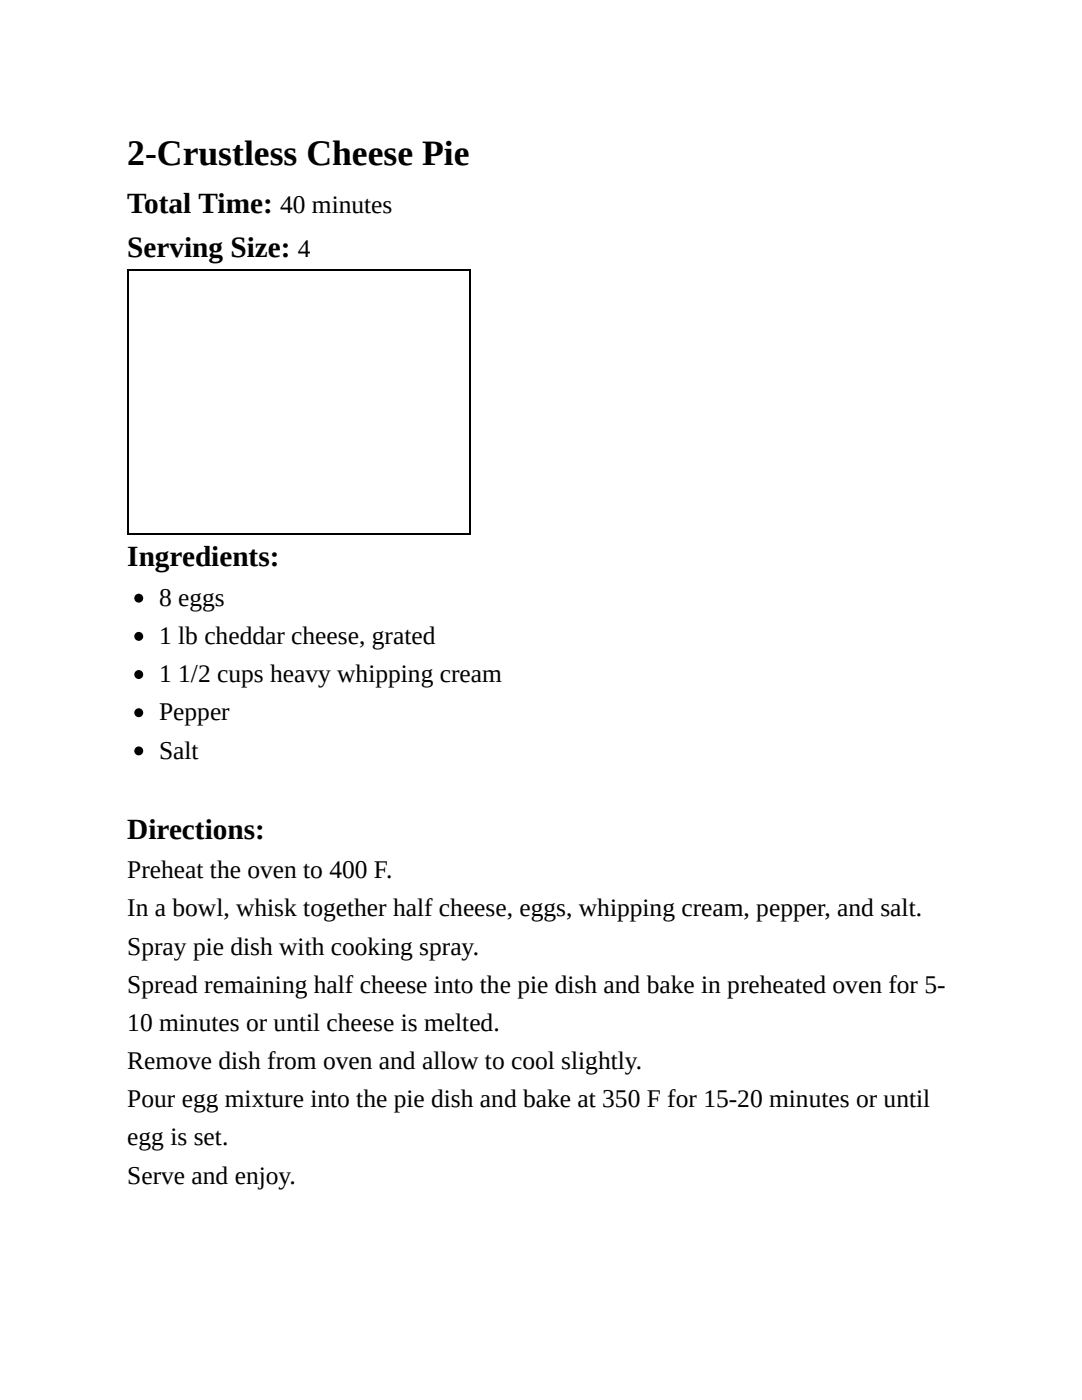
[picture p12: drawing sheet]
<svg xmlns="http://www.w3.org/2000/svg" width="216mm" height="279mm" viewBox="0 0 216 279" stroke-linecap="round" stroke-linejoin="round" font-family="sans-serif">
<defs><g id="words">
<text font-size="7.1" x="25.4" y="33">2-Crustless Cheese Pie</text>
<g font-size="5.8">
<text x="25.4" y="42.4">Total Time:</text>
<text x="25.4" y="51.3">Serving Size:</text>
<text x="25.4" y="113">Ingredients:</text>
<text x="25.4" y="167.4">Directions:</text>
</g>
<g font-size="5.1">
<text x="55.9" y="42.4">40 minutes</text>
<text x="59.5" y="51.3">4</text>
<text x="31.7" y="120.9">8 eggs</text>
<text x="31.7" y="128.5">1 lb cheddar cheese, grated</text>
<text x="31.7" y="136.1">1</text>
<text x="35.6" y="136.1">1/2 cups heavy whipping cream</text>
<text x="31.7" y="143.8">Pepper</text>
<text x="31.7" y="151.4">Salt</text>
<text x="25.4" y="175.3">Preheat the oven to 400 F.</text>
<text x="25.4" y="182.9">In a bowl, whisk together half cheese, eggs, whipping cream, pepper, and salt.</text>
<text x="25.4" y="190.5">Spray pie dish with cooking spray.</text>
<text x="25.4" y="198.1">Spread remaining half cheese into the pie dish and bake in preheated oven for 5-</text>
<text x="25.4" y="205.7">10 minutes or until cheese is melted.</text>
<text x="25.4" y="213.4">Remove dish from oven and allow to cool slightly.</text>
<text x="25.4" y="221">Pour egg mixture into the pie dish and bake at 350 F for 15-20 minutes or until</text>
<text x="25.4" y="228.6">egg is set.</text>
<text x="25.4" y="236.2">Serve and enjoy.</text>
</g>
</g></defs>
<path d="M25.4 54h68.6M25.5 53.8v52.9M93.9 53.8v52.9M25.4 106.6h68.6" fill="none" stroke="#000" stroke-width=".25"/>
<g fill="#000" stroke="#000" stroke-width=".25">
<circle cx="27.7" cy="119.4" r=".76"/>
<circle cx="27.7" cy="134.6" r=".76"/>
<circle cx="27.7" cy="127" r=".76"/>
<circle cx="27.7" cy="149.9" r=".76"/>
<circle cx="27.7" cy="142.2" r=".76"/>
</g>
<use href="#words"/>
</svg>
